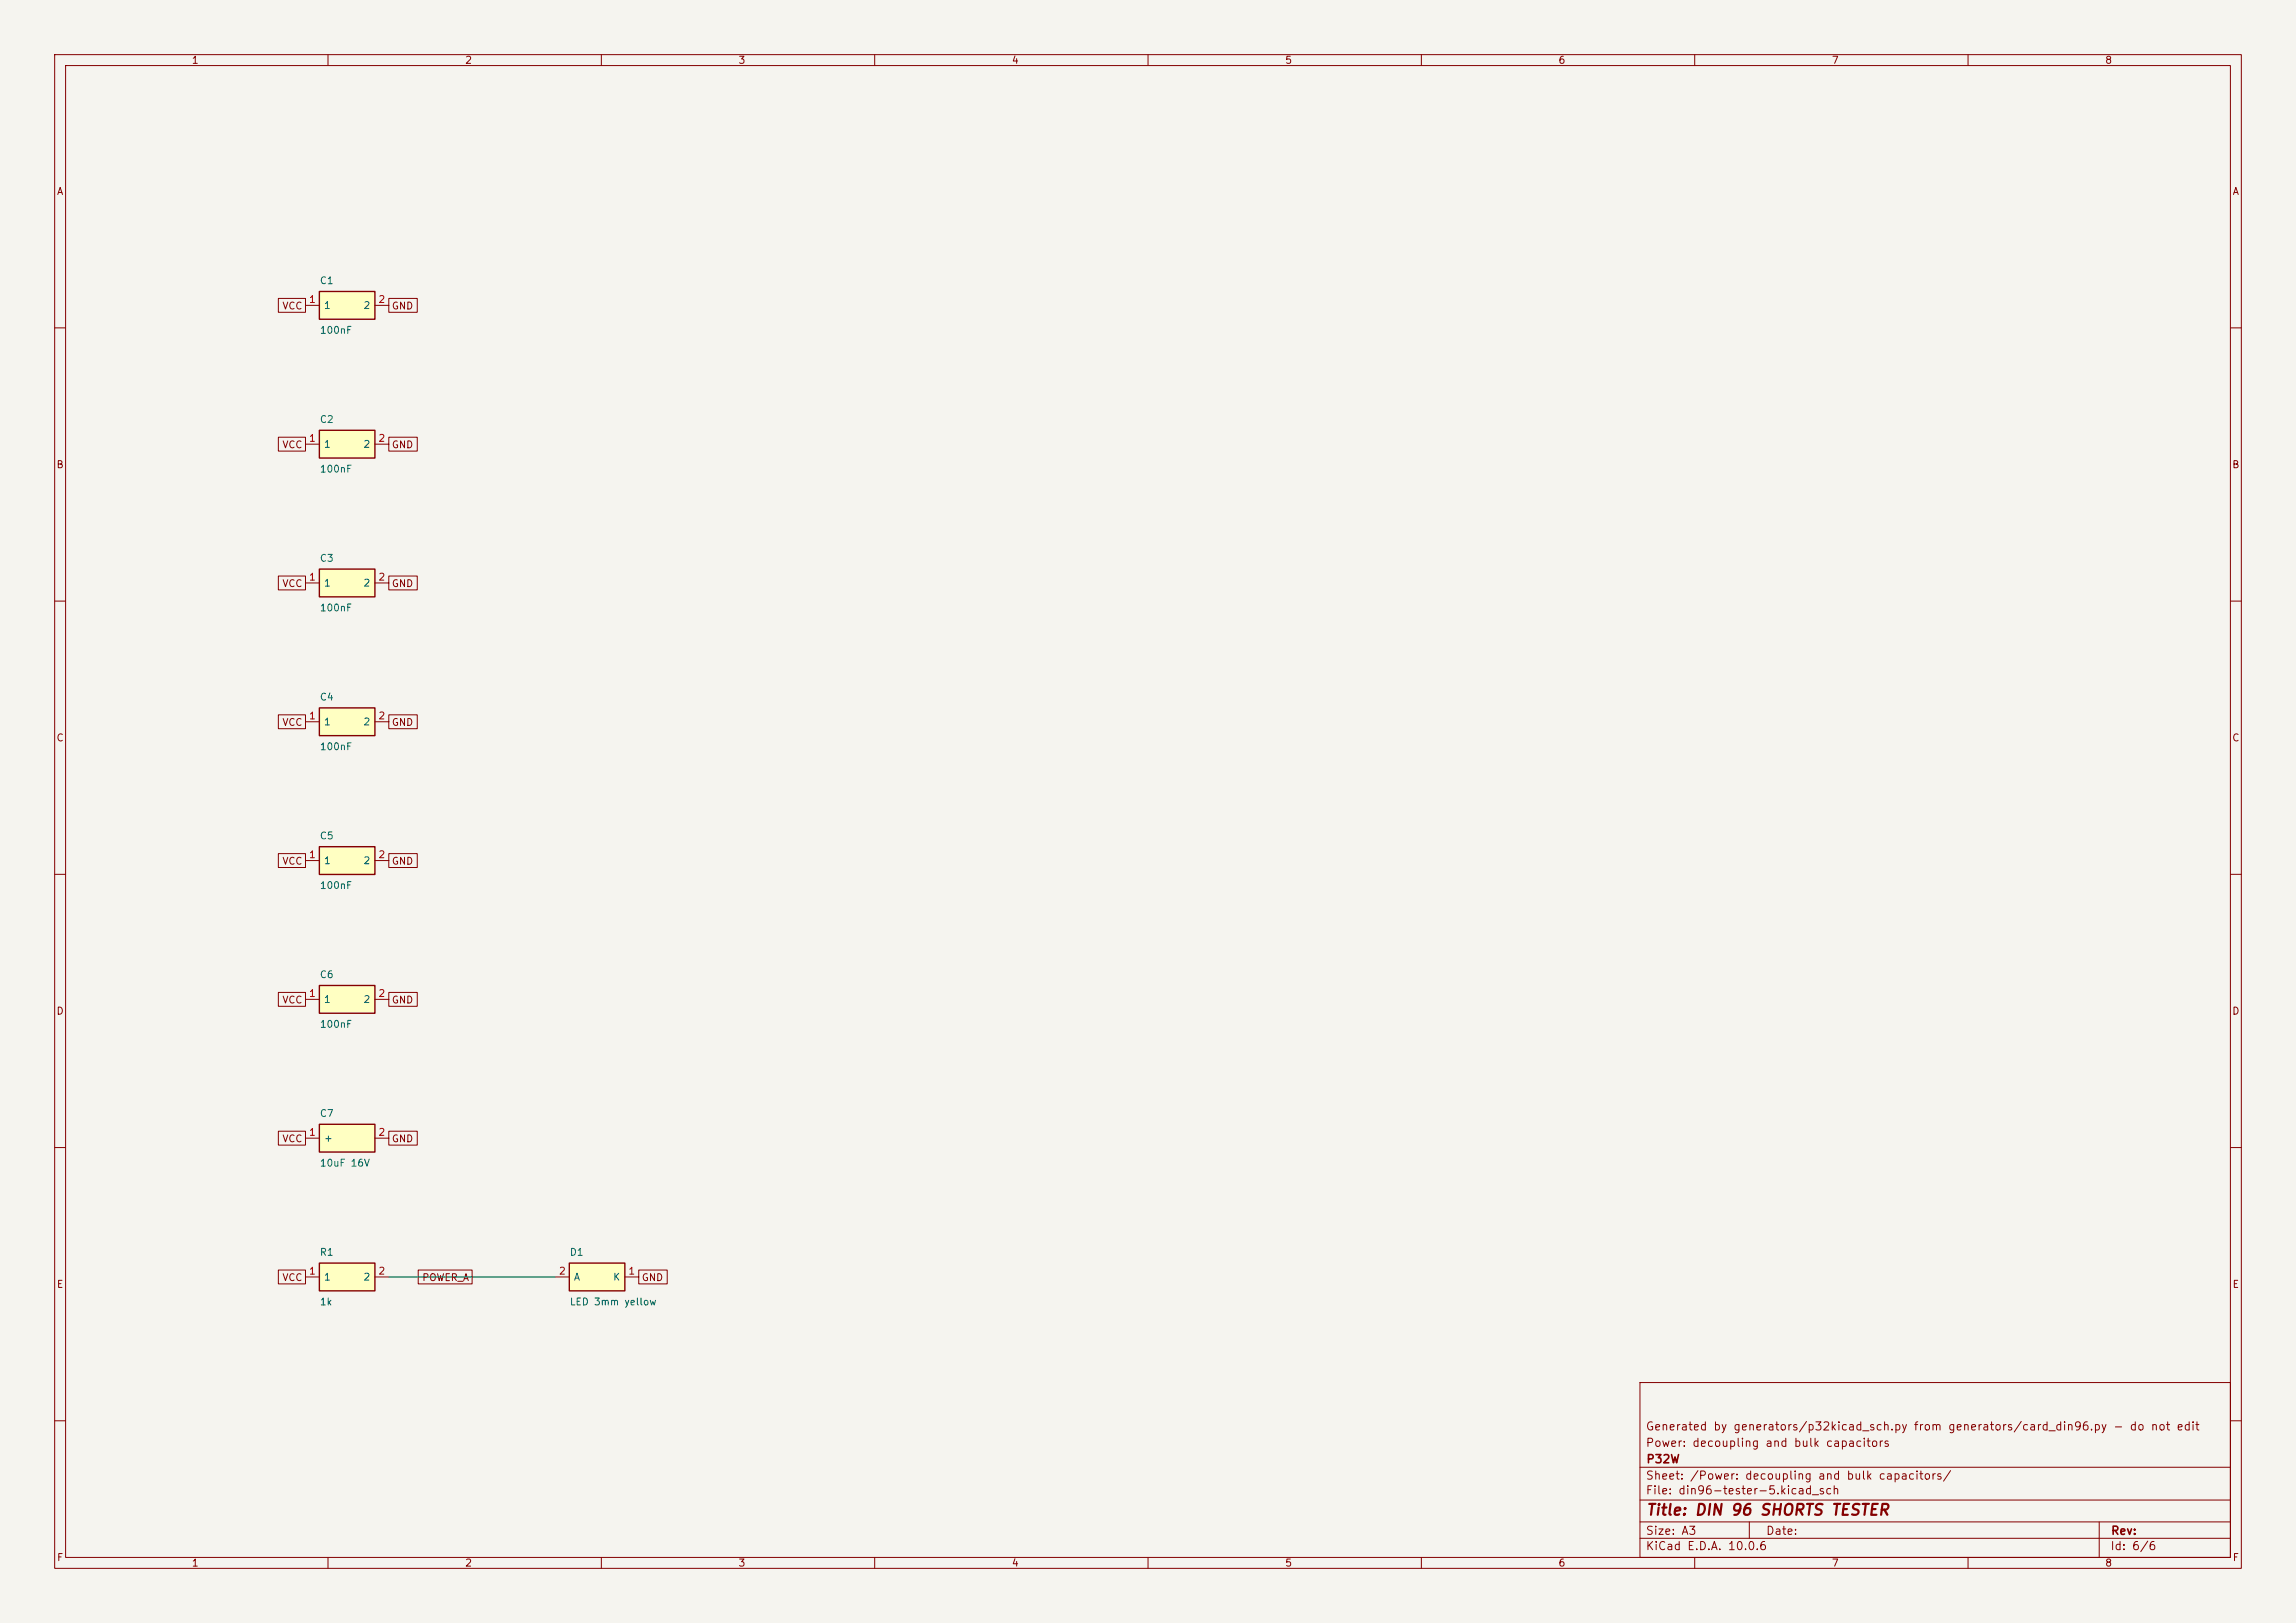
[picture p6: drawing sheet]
<svg xmlns="http://www.w3.org/2000/svg" width="420mm" height="297mm" viewBox="0 0 420 297" stroke-linecap="round" stroke-linejoin="round" font-family="sans-serif">
<defs><g id="words">
<text font-size="2" fill="#840000" x="301" y="277.8">Title: DIN 96 SHORTS TESTER</text>
<g font-size="1.5" fill="#840000">
<text x="300.9" y="262.1">Generated by generators/p32kicad_sch.py from generators/card_din96.py - do not edit</text>
<text x="300.9" y="265.1">Power: decoupling and bulk capacitors</text>
<text x="301" y="268.1">P32W</text>
<text x="300.9" y="273.8">File: din96-tester-5.kicad_sch</text>
<text x="300.9" y="271.1">Sheet: /Power: decoupling and bulk capacitors/</text>
<text x="300.9" y="281.2">Size: A3</text>
<text x="322.9" y="281.2">Date:</text>
<text x="386" y="281.2">Rev:</text>
<text x="300.9" y="284">KiCad E.D.A. 10.0.6</text>
<text x="385.9" y="284">Id: 6/6</text>
</g>
<g font-size="1.3" fill="#840000">
<text x="35" y="12">1</text>
<text x="85" y="12">2</text>
<text x="135" y="12">3</text>
<text x="185" y="12">4</text>
<text x="235" y="12">5</text>
<text x="285" y="12">6</text>
<text x="335" y="12">7</text>
<text x="385" y="12">8</text>
<text x="10.3" y="36">A</text>
<text x="408.3" y="36">A</text>
<text x="51.5" y="56.9">VCC</text>
<text x="71.6" y="56.9">GND</text>
<text x="51.5" y="82.3">VCC</text>
<text x="71.6" y="82.3">GND</text>
<text x="10.2" y="86">B</text>
<text x="408.2" y="86">B</text>
<text x="51.5" y="107.7">VCC</text>
<text x="71.6" y="107.7">GND</text>
<text x="10.2" y="136">C</text>
<text x="51.5" y="133.1">VCC</text>
<text x="71.6" y="133.1">GND</text>
<text x="408.2" y="136">C</text>
<text x="51.5" y="158.5">VCC</text>
<text x="71.6" y="158.5">GND</text>
<text x="10.2" y="186">D</text>
<text x="51.5" y="183.9">VCC</text>
<text x="71.6" y="183.9">GND</text>
<text x="408.2" y="186">D</text>
<text x="51.5" y="209.3">VCC</text>
<text x="71.6" y="209.3">GND</text>
<text x="10.3" y="236">E</text>
<text x="51.5" y="234.7">VCC</text>
<text x="77.1" y="234.7">POWER_A</text>
<text x="117.3" y="234.7">GND</text>
<text x="408.3" y="236">E</text>
<text x="10.3" y="286">F</text>
<text x="35" y="287">1</text>
<text x="85" y="287">2</text>
<text x="135" y="287">3</text>
<text x="185" y="287">4</text>
<text x="235" y="287">5</text>
<text x="285" y="287">6</text>
<text x="335" y="287">7</text>
<text x="385" y="287">8</text>
<text x="408.3" y="286">F</text>
</g>
<g font-size="1.3" fill="#006464">
<text x="58.4" y="52.3">C1</text>
<text x="59.2" y="56.8">1</text>
<text x="66.4" y="56.8">2</text>
<text x="58.4" y="61.4">100nF</text>
<text x="58.4" y="77.7">C2</text>
<text x="59.2" y="82.2">1</text>
<text x="66.4" y="82.2">2</text>
<text x="58.4" y="86.8">100nF</text>
<text x="58.4" y="103.1">C3</text>
<text x="59.2" y="107.6">1</text>
<text x="66.4" y="107.6">2</text>
<text x="58.4" y="112.2">100nF</text>
<text x="58.4" y="128.5">C4</text>
<text x="58.4" y="137.6">100nF</text>
<text x="59.2" y="133">1</text>
<text x="66.4" y="133">2</text>
<text x="58.4" y="153.9">C5</text>
<text x="59.2" y="158.4">1</text>
<text x="66.4" y="158.4">2</text>
<text x="58.4" y="163">100nF</text>
<text x="58.4" y="179.3">C6</text>
<text x="59.2" y="183.8">1</text>
<text x="66.4" y="183.8">2</text>
<text x="58.4" y="188.4">100nF</text>
<text x="58.4" y="204.7">C7</text>
<text x="59.2" y="209.2">+</text>
<text x="58.4" y="213.8">10uF 16V</text>
<text x="58.4" y="230.1">R1</text>
<text x="104.1" y="230.1">D1</text>
<text x="58.4" y="239.2">1k</text>
<text x="59.2" y="234.6">1</text>
<text x="66.4" y="234.6">2</text>
<text x="104.1" y="239.2">LED 3mm yellow</text>
<text x="104.9" y="234.6">A</text>
<text x="112" y="234.6">K</text>
</g>
<g font-size="1.3" fill="#a90000">
<text x="56.4" y="55.7">1</text>
<text x="69.1" y="55.7">2</text>
<text x="56.4" y="81.1">1</text>
<text x="69.1" y="81.1">2</text>
<text x="56.4" y="106.5">1</text>
<text x="69.1" y="106.5">2</text>
<text x="56.4" y="131.9">1</text>
<text x="69.1" y="131.9">2</text>
<text x="56.4" y="157.3">1</text>
<text x="69.1" y="157.3">2</text>
<text x="56.4" y="182.7">1</text>
<text x="69.1" y="182.7">2</text>
<text x="56.4" y="208.1">1</text>
<text x="69.1" y="208.1">2</text>
<text x="56.4" y="233.5">1</text>
<text x="69.1" y="233.5">2</text>
<text x="102.1" y="233.5">2</text>
<text x="114.8" y="233.5">1</text>
</g>
</g></defs>
<path d="M0 0h420v297h-420z" fill="#f5f4ef" stroke="#f5f4ef" stroke-width=".18"/>
<g fill="none" stroke="#840000" stroke-width=".18">
<path d="M10 10h400v277h-400zM12 12h396v273h-396zM60 10v2M110 10v2M160 10v2M210 10v2M260 10v2M310 10v2M360 10v2M10 60h2M408 60h2M10 110h2"/>
<path d="M408 110h2M10 160h2M408 160h2M10 210h2M408 210h2M300 253h108v32h-108zM10 260h2M300 278.5h108M300 274.5h108M300 268.5h108M320 278.5v3M384 278.5v6.5"/>
<path d="M408 260h2M60 285v2M110 285v2M160 285v2M210 285v2M260 285v2M300 281.5h108M310 285v2M360 285v2"/>
</g>
<path d="M58.4 231.1h10.2v5.1h-10.2z" fill="#ffffc2"/>
<path d="M58.4 231.1h10.2v5.1h-10.2z" fill="none" stroke="#840000" stroke-width=".25"/>
<path d="M55.9 233.7h2.5M68.6 233.7h2.5" fill="none" stroke="#840000" stroke-width=".18"/>
<path d="M58.4 180.3h10.2v5.1h-10.2z" fill="#ffffc2"/>
<path d="M58.4 180.3h10.2v5.1h-10.2z" fill="none" stroke="#840000" stroke-width=".25"/>
<path d="M55.9 182.9h2.5M68.6 182.9h2.5" fill="none" stroke="#840000" stroke-width=".18"/>
<path d="M58.4 154.9h10.2v5.1h-10.2z" fill="#ffffc2"/>
<path d="M58.4 154.9h10.2v5.1h-10.2z" fill="none" stroke="#840000" stroke-width=".25"/>
<path d="M55.9 157.5h2.5M68.6 157.5h2.5" fill="none" stroke="#840000" stroke-width=".18"/>
<path d="M58.4 129.5h10.2v5.1h-10.2z" fill="#ffffc2"/>
<path d="M58.4 129.5h10.2v5.1h-10.2z" fill="none" stroke="#840000" stroke-width=".25"/>
<path d="M55.9 132.1h2.5M68.6 132.1h2.5" fill="none" stroke="#840000" stroke-width=".18"/>
<path d="M58.4 53.3h10.2v5.1h-10.2z" fill="#ffffc2"/>
<path d="M58.4 53.3h10.2v5.1h-10.2z" fill="none" stroke="#840000" stroke-width=".25"/>
<path d="M55.9 55.9h2.5M68.6 55.9h2.5" fill="none" stroke="#840000" stroke-width=".18"/>
<path d="M58.4 78.7h10.2v5.1h-10.2z" fill="#ffffc2"/>
<path d="M58.4 78.7h10.2v5.1h-10.2z" fill="none" stroke="#840000" stroke-width=".25"/>
<path d="M55.9 81.3h2.5M68.6 81.3h2.5" fill="none" stroke="#840000" stroke-width=".18"/>
<path d="M58.4 104.1h10.2v5.1h-10.2z" fill="#ffffc2"/>
<path d="M58.4 104.1h10.2v5.1h-10.2z" fill="none" stroke="#840000" stroke-width=".25"/>
<path d="M55.9 106.7h2.5M68.6 106.7h2.5" fill="none" stroke="#840000" stroke-width=".18"/>
<path d="M104.1 231.1h10.2v5.1h-10.2z" fill="#ffffc2"/>
<path d="M104.1 231.1h10.2v5.1h-10.2z" fill="none" stroke="#840000" stroke-width=".25"/>
<path d="M101.6 233.7h2.5M114.3 233.7h2.5" fill="none" stroke="#840000" stroke-width=".18"/>
<path d="M58.4 205.7h10.2v5.1h-10.2z" fill="#ffffc2"/>
<path d="M58.4 205.7h10.2v5.1h-10.2z" fill="none" stroke="#840000" stroke-width=".25"/>
<g fill="none" stroke="#840000" stroke-width=".18">
<path d="M50.9 54.6h5v2.6h-5zM71.1 54.6h5.2v2.6h-5.2zM50.9 80h5v2.6h-5zM71.1 80h5.2v2.6h-5.2zM50.9 105.4h5v2.6h-5zM71.1 105.4h5.2v2.6h-5.2zM50.9 130.8h5v2.6h-5zM71.1 130.8h5.2v2.6h-5.2zM50.9 156.2h5v2.6h-5zM71.1 156.2h5.2v2.6h-5.2zM50.9 181.6h5v2.6h-5zM71.1 181.6h5.2v2.6h-5.2z"/>
<path d="M50.9 207h5v2.6h-5zM55.9 208.3h2.5M68.6 208.3h2.5M71.1 207h5.2v2.6h-5.2zM50.9 232.4h5v2.6h-5zM76.5 232.4h9.9v2.6h-9.9zM116.8 232.4h5.2v2.6h-5.2z"/>
</g>
<path d="M71.1 233.7h30.5" fill="none" stroke="#009600" stroke-width=".18"/>
<use href="#words"/>
</svg>
